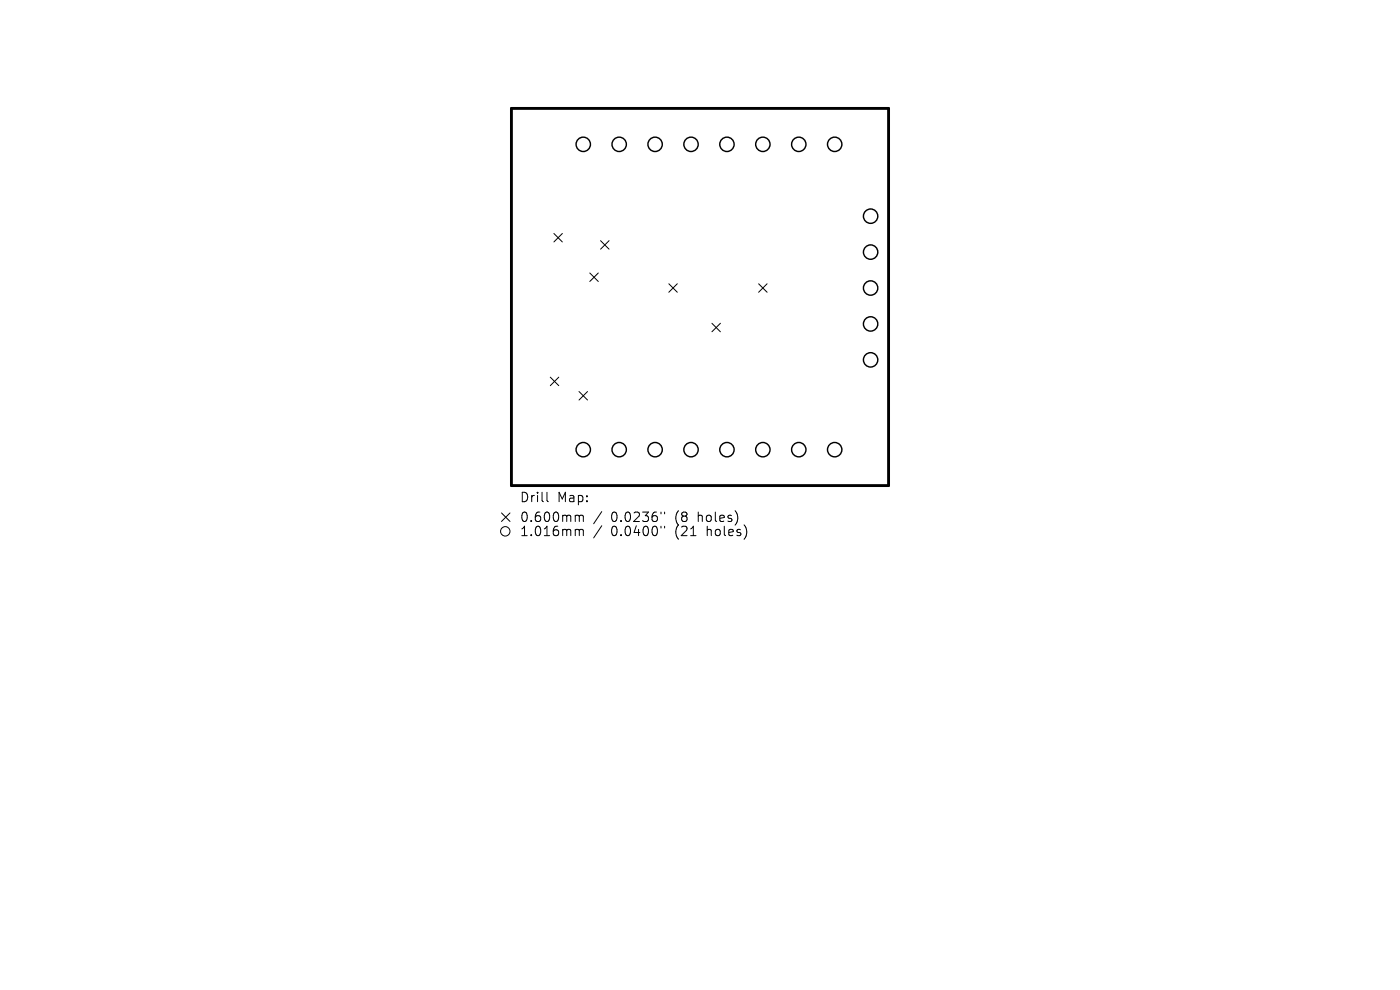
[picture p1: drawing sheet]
<svg xmlns="http://www.w3.org/2000/svg" width="297mm" height="210mm" viewBox="0 0 297 210" stroke-linecap="round" stroke-linejoin="round" font-family="sans-serif">
<defs><g id="words">
<g font-size="2.8">
<text x="110.2" y="106.8">Drill</text>
<text x="118.2" y="106.8">Map:</text>
<text x="110.2" y="111">0.600mm</text>
<text x="129.6" y="111">0.0236&quot;</text>
<text x="143.4" y="111">(8</text>
<text x="148.3" y="111">holes)</text>
<text x="110.2" y="114">1.016mm</text>
<text x="129.6" y="114">0.0400&quot;</text>
<text x="143.4" y="114">(21</text>
<text x="150.2" y="114">holes)</text>
</g>
</g></defs>
<path d="M108.5 23h80v80h-80z" fill="none" stroke="#000" stroke-width=".61"/>
<g fill="none" stroke="#000" stroke-width=".21">
<path d="M117.5 49.5l1.8 1.8M119.3 49.5l-1.8 1.8M125.1 57.9l1.8 1.8M126.9 57.9l-1.8 1.8M127.4 51.1l1.8 1.8M129.2 51.1l-1.8 1.8M141.9 60.2l1.8 1.8M143.7 60.2l-1.8 1.8M151 68.6l1.8 1.8M152.8 68.6l-1.8 1.8M160.9 60.2l1.8 1.8M162.7 60.2l-1.8 1.8"/>
<path d="M116.7 80l1.8 1.8M118.5 80l-1.8 1.8M122.8 83.1l1.8 1.8M124.6 83.1l-1.8 1.8M106.4 108.8l1.8 1.8M108.2 108.8l-1.8 1.8M116 104.4v1.7l.3 .3M122.3 109.3h.3l.3 .3M122.3 112.3h.3l.3 .3M122.9 109.6l.3-.3 .5 .1 .1 1.2M122.9 109.6v1M122.9 112.6v1"/>
<path d="M122.9 112.6l.3-.3 .5 .1 .1 1.2M127.7 108.5l-1.8 2.6M127.7 111.5l-1.8 2.6M140.2 108.6v.4M140.2 111.6v.4M141 108.6v.4M141 111.6v.4"/>
<circle cx="107.2" cy="112.7" r="1"/>
</g>
<g fill="none" stroke="#000" stroke-width=".3">
<circle cx="123.7" cy="30.6" r="1.52"/>
<circle cx="131.4" cy="30.6" r="1.52"/>
<circle cx="139" cy="30.6" r="1.52"/>
<circle cx="146.6" cy="30.6" r="1.52"/>
<circle cx="154.2" cy="30.6" r="1.52"/>
<circle cx="161.8" cy="30.6" r="1.52"/>
<circle cx="169.5" cy="30.6" r="1.52"/>
<circle cx="177.1" cy="30.6" r="1.52"/>
<circle cx="184.7" cy="53.5" r="1.52"/>
<circle cx="184.7" cy="45.9" r="1.52"/>
<circle cx="184.7" cy="76.3" r="1.52"/>
<circle cx="184.7" cy="68.7" r="1.52"/>
<circle cx="184.7" cy="61.1" r="1.52"/>
<circle cx="123.7" cy="95.4" r="1.52"/>
<circle cx="131.4" cy="95.4" r="1.52"/>
<circle cx="139" cy="95.4" r="1.52"/>
<circle cx="146.6" cy="95.4" r="1.52"/>
<circle cx="154.2" cy="95.4" r="1.52"/>
<circle cx="161.8" cy="95.4" r="1.52"/>
<circle cx="169.5" cy="95.4" r="1.52"/>
<circle cx="177.1" cy="95.4" r="1.52"/>
</g>
<use href="#words"/>
</svg>
